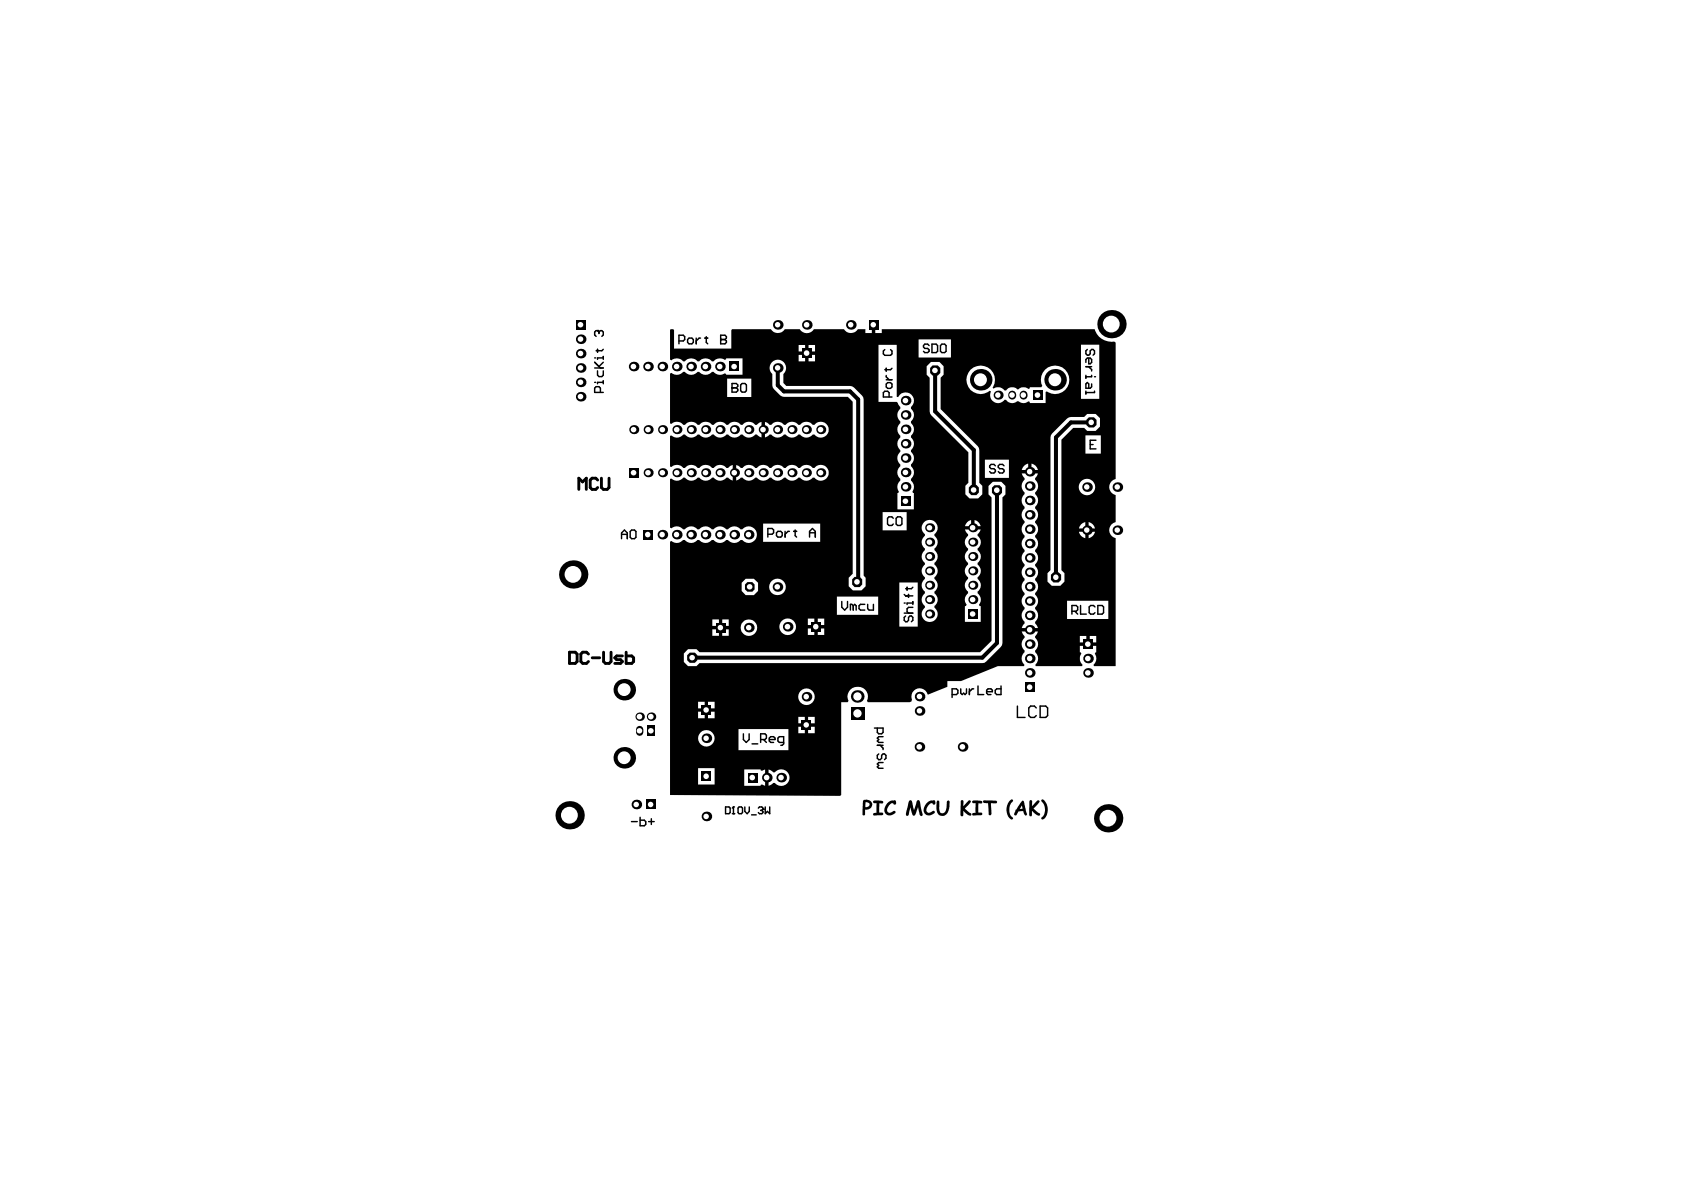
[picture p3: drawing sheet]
<svg xmlns="http://www.w3.org/2000/svg" width="297mm" height="210mm" viewBox="0 0 297 210" stroke-linecap="round" stroke-linejoin="round" font-family="sans-serif">
<g fill="#000">
<path d="M154 141.3l1-.1a.57 .57 0 0 1 .8 .4l-.3 .1a.25 .25 0 0 0-.3 0 .25 .25 0 0 0-.1 .3v1.3a.44 .44 0 0 1 .7 .3l-.2 .2h-1a.32 .32 0 0 1-.4 .1 .32 .32 0 0 1-.2-.3l.2-.2a.27 .27 0 0 0 .3 0 .27 .27 0 0 0 .1-.3v-1.4h-.5zM156.5 141.7l.2-.2a.9 .9 0 0 1 .9-.3 .35 .35 0 0 1 .5 .2 .35 .35 0 0 1-.2 .5 .35 .35 0 0 1-.5-.2h-.2l-.4 .4a1.02 1.02 0 0 0-.3 1.1 .88 .88 0 0 0 1.2-.2l.2 .1a.37 .37 0 0 1-.3 .5l-.3 .2a1 1 0 0 1-1.2-.4 1 1 0 0 1 .1-1.2zM160.4 141.2a.38 .38 0 0 1 .4 .1 .38 .38 0 0 1 .1 .4l.3 1.2 .5-1.5a.35 .35 0 0 1 .4-.2 .35 .35 0 0 1 .2 .5l.4 1.9a.27 .27 0 0 1-.2 .3 .27 .27 0 0 1-.3-.2l-.3-1.3-.4 1.1a.33 .33 0 0 1-.2 .3 .33 .33 0 0 1-.4-.1l-.3-1.3-.2 .7a.67 .67 0 0 1-.4 .8l-.2-.1v-.3zM163.4 141.7l.2-.2a.9 .9 0 0 1 .9-.3 .35 .35 0 0 1 .5 .2 .35 .35 0 0 1-.2 .5 .35 .35 0 0 1-.4-.2h-.3l-.4 .4a.97 .97 0 0 0-.2 1.1 1.04 1.04 0 0 0 1.2-.2l.1 .1a.37 .37 0 0 1-.3 .5l-.3 .2a1 1 0 0 1-1.2-.4 1 1 0 0 1 .1-1.2zM165.3 141.3a.35 .35 0 0 1 .4 .1 .35 .35 0 0 1 0 .4v.8a.62 .62 0 0 0 .5 .9 .62 .62 0 0 0 .7-.7l.1-.6a.93 .93 0 0 1 .2-1h.2l.1 .2-.1 1.2a1.65 1.65 0 0 1-.7 1.2 1.08 1.08 0 0 1-1.2-.1 1.08 1.08 0 0 1-.3-1.2zM169.5 141.2l.3-.1a1.07 1.07 0 0 1 .1 1.1l1-1a.26 .26 0 0 1 .3 .1 .26 .26 0 0 1-.1 .4l-.4 .4a.49 .49 0 0 0-.4 .6l.7 .6a.32 .32 0 0 1 .3 .2 .32 .32 0 0 1 0 .3 1.69 1.69 0 0 1-1.4-.8v.8a.3 .3 0 0 1-.4 .1 .3 .3 0 0 1-.1-.4zM171.5 141.3l.2-.1h.7a.67 .67 0 0 1 .9 .3l-.1 .2h-.2a.26 .26 0 0 0-.3 0 .26 .26 0 0 0-.1 .3v1.3a.45 .45 0 0 1 .7 .3l-.3 .2-1.4 .1-.1-.1a.36 .36 0 0 1 .2-.4 .36 .36 0 0 1 .4 0v-1.7h-.5zM173.4 141.2h2.3l.1 .1a.34 .34 0 0 1-.1 .4 .34 .34 0 0 1-.4 0h-.1a.28 .28 0 0 0-.4 0 .28 .28 0 0 0 0 .4l.1 1.4a.3 .3 0 0 1-.4 .3 .3 .3 0 0 1-.1-.5l-.1-1.1a.44 .44 0 0 0-.1-.5 .44 .44 0 0 0-.5 0l-.3-.1zM178.1 141.3l.4-.3a.31 .31 0 0 1 .2 .4 .31 .31 0 0 1-.3 .2l-.4 1 .1 .9 .3 .5a.31 .31 0 0 1 .3 .2 .31 .31 0 0 1-.1 .3h-.1a2 2 0 0 1-.8-2.6zM181.6 141.2h.1a.33 .33 0 0 1 .4 .1 .33 .33 0 0 1-.1 .4v.5l.9-1a.26 .26 0 0 1 .5 .1 .26 .26 0 0 1-.2 .4l-.9 .9 .8 .8a.28 .28 0 0 1 .3 .3 .28 .28 0 0 1-.4 .1l-1-.8v.8a.29 .29 0 0 1-.4 .1 .29 .29 0 0 1-.1-.4zM183.7 141.1l.2-.1 .4 .2 .5 1.1a2.09 2.09 0 0 1-.9 2.3l-.1-.1a.22 .22 0 0 1-.2-.2 .22 .22 0 0 1 .2-.2 2.12 2.12 0 0 0-.2-2.9z"/>
<path d="M118.2 58.2l.1-.1h.5l.1 .2v3.2h10.1v-3.2l.1-.2h6.9a1.45 1.45 0 0 0 2.4 0h2.7l.2 .2a1.46 1.46 0 0 0 2.3-.2h5.3l.2 .2a1.45 1.45 0 0 0 2.2-.2h1.3v.6h1.2v-1.4h.6v1.4h1.1v-.6h37.6l.1 .3a3.1 3.1 0 0 0 3.3 1.8l.3 .2v24.1a1.44 1.44 0 0 0-1.2 1.4 1.44 1.44 0 0 0 1.2 1.4l-.1 4.8a1.44 1.44 0 0 0-1.1 1.4 1.44 1.44 0 0 0 1.2 1.4v22.6h-3.8v-.3a1.43 1.43 0 0 0 .1-1.9l.1-.2h.2v-1.2h-2.9v1.2h.1l.2 .2-.2 .1a1.42 1.42 0 0 0 .4 1.8l-.1 .3h-8.2v-.3a1.45 1.45 0 0 0-.1-2.2l.1-.3a1.45 1.45 0 0 0-.1-2.2v-.3l.3-.4 .2-.4h-2.9l.5 .8-.1 .4a1.45 1.45 0 0 0 .1 2.1l-.1 .4a1.44 1.44 0 0 0 .1 2.1l-.1 .3h-4.6l-6.5 2.6h-2.4v1l-3.4 1.4a1.49 1.49 0 0 0-1.9-1 1.49 1.49 0 0 0-.9 1.9l-.1 .3-.3 .2h-7.4l-.2-.3a1.77 1.77 0 0 0-1.6-2.5 1.77 1.77 0 0 0-1.6 2.5l-.2 .3h-1.1v16.3l-.2 .2-30-.2v-44.7l.2-.1a1.4 1.4 0 0 0 2.1-.2l.4 .1a1.42 1.42 0 0 0 2.1-.1l.4 .1a1.42 1.42 0 0 0 2.1-.1l.4 .1a1.42 1.42 0 0 0 2.2-.1l.4 .1a1.42 1.42 0 0 0 2.1-.1l.4 .1a1.46 1.46 0 0 0 2.1 0 1.46 1.46 0 0 0-.1-2.1 1.46 1.46 0 0 0-2.1 .2l-.4-.1a1.42 1.42 0 0 0-2.1 .1l-.4-.1a1.42 1.42 0 0 0-2.1 .1l-.4-.1a1.42 1.42 0 0 0-2.2 .1l-.4-.1a1.42 1.42 0 0 0-2.1 .1l-.4-.1a1.41 1.41 0 0 0-2-.1l-.2-.1v-8.6l.2-.1 .3 .2a1.4 1.4 0 0 0 1.8-.4h.3l.2 .2a1.4 1.4 0 0 0 2.1-.2h.3l.1 .2a1.4 1.4 0 0 0 2.1-.2h.3l.1 .2a1.4 1.4 0 0 0 2.1-.2h.3l.8 .6v-2.8l-.4 .2-.4 .3h-.3a1.4 1.4 0 0 0-2.2 0h-.3l-.1-.1a1.4 1.4 0 0 0-2.1 .1h-.3l-.2-.1a1.4 1.4 0 0 0-2.1 .1h-.3l-.1-.1a1.41 1.41 0 0 0-2 0l-.2-.1v-5.4l.2-.1 .3 .2a1.4 1.4 0 0 0 1.8-.4h.3l.2 .2a1.4 1.4 0 0 0 2.1-.2h.3l.1 .2a1.4 1.4 0 0 0 2.1-.2h.3l.1 .2a1.4 1.4 0 0 0 2.1-.2h.3l.2 .2a1.4 1.4 0 0 0 2.1-.2h.3l.1 .2a1.4 1.4 0 0 0 2.1-.2h.3l.8 .5v-2.7l-.4 .2-.4 .3h-.3a1.4 1.4 0 0 0-2.2 0h-.3l-.2-.1a1.4 1.4 0 0 0-2.1 .1h-.3l-.1-.1a1.4 1.4 0 0 0-2.1 .1h-.3l-.1-.1a1.4 1.4 0 0 0-2.1 .1h-.3l-.2-.1a1.4 1.4 0 0 0-2.1 .1h-.3l-.1-.1a1.41 1.41 0 0 0-2 0l-.2-.1v-8.8l.2-.1 .2 .1a1.43 1.43 0 0 0 1.9-.3l.4 .1a1.45 1.45 0 0 0 2.1-.1l.4 .1a1.45 1.45 0 0 0 2.2-.1l.3 .1a1.44 1.44 0 0 0 1.9 .1l.3 .2v.1h2.9v-2.9h-2.9v.2l-.3 .1-.1-.1a1.48 1.48 0 0 0-1.8 .3l-.4-.1a1.45 1.45 0 0 0-2.2 .1l-.3-.1a1.45 1.45 0 0 0-2.2 .1l-.4-.1a1.45 1.45 0 0 0-2 0l-.2-.2zM142.6 60.9v1.1h1.2v-1.1zM140.9 60.9v1.1h1.1v-1.1zM162 59.9v3.2h5.7v-3.2zM142.6 62.6v1.1h1.2v-1.1zM140.9 62.6v1.1h1.1v-1.1zM171.2 65.2a2.51 2.51 0 0 0-.1 3.5 2.51 2.51 0 0 0 3.5 .2l.2 .2a1.42 1.42 0 0 0 .5 1.8 1.42 1.42 0 0 0 1.9-.4h.3a1.38 1.38 0 0 0 2 .3h.2a1.27 1.27 0 0 0 1.7 0l.2 .1v.2h2.8v-2l.3-.1a2.5 2.5 0 0 0 3.8-1.3 2.5 2.5 0 0 0-2.6-3.2 2.5 2.5 0 0 0-2.1 3.6l-.1 .2h-2.1v.2l-.2 .1a1.33 1.33 0 0 0-1.8 .1h-.1a1.29 1.29 0 0 0-2 .2h-.3a1.41 1.41 0 0 0-2-.3l-.1-.2a2.52 2.52 0 0 0-.5-3.4 2.52 2.52 0 0 0-3.4 .2zM128.3 66.8v3.2h4.2v-3.2zM190.7 60.8v9.6h3.2v-9.6zM185.6 76.5l-.3 .6v23.5l-.5 .5v1.5l.7 .7h1.5l.8-.7v-1.5l-.6-.5v-23l2.1-2.1h1.9l.6 .5h1.5l.7-.8v-1.4l-.7-.8h-1.5l-.6 .6h-2.7zM134.9 74.4v2.7l.8-.5h.3a1.4 1.4 0 0 0 2.3 0h.3a1.4 1.4 0 0 0 2.2 0h.3a1.4 1.4 0 0 0 2.3 0h.3a1.4 1.4 0 0 0 2 .2 1.4 1.4 0 0 0 0-2 1.4 1.4 0 0 0-2 .1h-.3a1.4 1.4 0 0 0-2.3 0h-.3a1.4 1.4 0 0 0-2.2 0h-.3a1.4 1.4 0 0 0-2.3 0h-.3l-.4-.3zM191.5 76.8v3.2h2.7v-3.2zM129.9 82v2.8l.8-.6h.3a1.4 1.4 0 0 0 2.2 0h.3a1.4 1.4 0 0 0 2.2 0h.3a1.4 1.4 0 0 0 2.3 0h.3a1.4 1.4 0 0 0 2.2 0h.3a1.4 1.4 0 0 0 2.3 0h.3a1.4 1.4 0 0 0 2 .2 1.4 1.4 0 0 0 0-2 1.4 1.4 0 0 0-2 .1h-.3a1.4 1.4 0 0 0-2.3 0h-.3a1.4 1.4 0 0 0-2.2 0h-.3a1.4 1.4 0 0 0-2.3 0h-.3a1.4 1.4 0 0 0-2.2 0h-.3a1.4 1.4 0 0 0-2.2 0h-.3l-.4-.3zM181.9 81.8v1.1h1.2a1.37 1.37 0 0 0-1.2-1.1zM180.6 82.2l-.4 .7h1.2v-1.1zM173.7 81.1v3.2h4.3v-3.2zM190.3 85.9a1.45 1.45 0 0 0 2.9 0 1.45 1.45 0 0 0-2.9 0zM163.5 64.6v1.5l.5 .5 .1 6.3 6.7 6.9v5.4l-.5 .5v1.5l.7 .7h1.5l.8-.7v-1.5l-.6-.5v-6.2l-6.8-6.8v-5.6l.5-.5v-1.5l-.7-.8h-1.5zM155 60.8v10.1h3.2l.6 .9v.3a1.41 1.41 0 0 0 0 2.2v.3a1.41 1.41 0 0 0 0 2.2v.4a1.41 1.41 0 0 0 0 2.2v.3a1.41 1.41 0 0 0 0 2.2v.3a1.41 1.41 0 0 0 0 2.2v.4a1.38 1.38 0 0 0-.2 1.9l-.1 .3h-.2v2.8h2.9v-2.8h-.2l-.1-.3a1.39 1.39 0 0 0-.2-1.9v-.4a1.41 1.41 0 0 0 0-2.2v-.3a1.41 1.41 0 0 0 0-2.2v-.3a1.41 1.41 0 0 0 0-2.2v-.4a1.41 1.41 0 0 0 0-2.2v-.3a1.41 1.41 0 0 0 0-2.2v-.3a1.45 1.45 0 0 0-.1-2.3 1.45 1.45 0 0 0-2.2 .6l-.2-.1v-9.2zM171.9 91.7v1.1l1.1-.1a1.47 1.47 0 0 0-1.1-1zM170.6 92.1l-.4 .7h1.1v-1.1zM192 92.1v1.1l1.1-.1a1.49 1.49 0 0 0-1.1-1zM190.7 92.5l-.4 .7h1.1v-1.1zM155.7 90.3v3.2h4.2v-3.2zM192 93.8v1.1h.1a1.52 1.52 0 0 0 1.1-1.1zM190.3 93.8a1.44 1.44 0 0 0 1.1 1.1v-1.1zM134.6 92.4v3.2h10.1v-3.2zM136.2 63.9a1.44 1.44 0 0 0 0 2.1v1.9a3 3 0 0 0 1.7 2l11.6 .1 .9 .9v30.3l-.7 .7v1.5l.7 .7h1.6l.7-.7v-1.5l-.4-.4v-31.4l-1.7-1.7-.6-.3h-11.3l-.5-.6v-1.5a1.45 1.45 0 0 0 .1-2.1 1.45 1.45 0 0 0-2.1 0zM130.8 102.8v1.4l.7 .8h1.5l.7-.8v-1.4l-.7-.7h-1.5zM135.7 103.5a1.47 1.47 0 0 0 2.9 0 1.47 1.47 0 0 0-2.9 0zM147.6 105.2v3.3h7.3v-3.3zM188.2 106v3.2h7.3v-3.2zM170.2 93.4l.2 .4 .4 .4v.3a1.36 1.36 0 0 0 0 2.2v.3a1.36 1.36 0 0 0 0 2.3v.3a1.36 1.36 0 0 0 0 2.2v.3a1.36 1.36 0 0 0 0 2.2v.3a1.36 1.36 0 0 0-.3 2.1l-.1 .2h-.2v2.8h2.8v-2.8h-.2l-.1-.2a1.36 1.36 0 0 0-.3-2.1v-.3a1.36 1.36 0 0 0 0-2.2v-.3a1.36 1.36 0 0 0 0-2.2v-.3a1.36 1.36 0 0 0 0-2.3v-.3a1.36 1.36 0 0 0 0-2.2v-.3l.4-.4 .2-.4zM163 92.1a1.35 1.35 0 0 0 .1 2.1v.3a1.36 1.36 0 0 0 0 2.2v.3a1.36 1.36 0 0 0 0 2.3v.3a1.36 1.36 0 0 0 0 2.2v.3a1.36 1.36 0 0 0 0 2.2v.3a1.36 1.36 0 0 0 0 2.3v.3a1.41 1.41 0 0 0-.2 2.1 1.41 1.41 0 0 0 2.1 0 1.41 1.41 0 0 0-.2-2.1v-.3a1.36 1.36 0 0 0 0-2.3v-.3a1.36 1.36 0 0 0 0-2.2v-.3a1.36 1.36 0 0 0 0-2.2v-.3a1.36 1.36 0 0 0 0-2.3v-.3a1.36 1.36 0 0 0 0-2.2v-.3a1.4 1.4 0 0 0 .2-2 1.4 1.4 0 0 0-2-.1zM144.2 109.1v1.1h1.2v-1.1zM142.5 109.1v1.1h1.1v-1.1zM127.4 109.3v1.1h1.1v-1.1zM125.6 109.3v1.1h1.2v-1.1zM158.6 102.7v7.8h3.3v-7.8zM180.2 83.5l.5 .8v.3a1.43 1.43 0 0 0 0 2.3v.3a1.43 1.43 0 0 0 0 2.2v.3a1.43 1.43 0 0 0 0 2.2v.3a1.43 1.43 0 0 0 0 2.3v.3a1.43 1.43 0 0 0 0 2.2v.3a1.43 1.43 0 0 0 0 2.2v.3a1.43 1.43 0 0 0 0 2.3v.3a1.43 1.43 0 0 0 0 2.2v.3a1.43 1.43 0 0 0 0 2.2v.3a1.43 1.43 0 0 0 0 2.3v.3l-.5 .8h2.9l-.2-.4-.3-.4v-.3a1.43 1.43 0 0 0 0-2.3v-.3a1.43 1.43 0 0 0 0-2.2v-.3a1.43 1.43 0 0 0 0-2.2v-.3a1.43 1.43 0 0 0 0-2.3v-.3a1.43 1.43 0 0 0 0-2.2v-.3a1.43 1.43 0 0 0 0-2.2v-.3a1.43 1.43 0 0 0 0-2.3v-.3a1.43 1.43 0 0 0 0-2.2v-.3a1.43 1.43 0 0 0 0-2.2v-.3a1.43 1.43 0 0 0 0-2.3v-.3l.3-.4 .2-.4zM144.2 110.9v1.1h1.2v-1.1zM142.5 110.9v1.1h1.1v-1.1zM137.5 110.6a1.47 1.47 0 0 0 2.9 0 1.47 1.47 0 0 0-2.9 0zM127.4 111v1.2h1.1v-1.2zM125.6 111v1.2h1.2v-1.2zM130.6 110.7a1.46 1.46 0 0 0 2.9 0 1.46 1.46 0 0 0-2.9 0zM192.2 112.2v1.1h1.2v-1.1zM190.5 112.2v1.1h1.1v-1.1zM121.4 114.5l-.8 .8v1.5l.8 .7h1.5l.5-.5 50.2-.1 2.9-2.8 .3-.7v-25.7l.6-.5v-1.5l-.8-.7h-1.5l-.7 .7v1.5l.5 .5v25.3l-2 2h-49.5l-.5-.5zM140.8 122.9a1.46 1.46 0 0 0 2.9 0 1.46 1.46 0 0 0-2.9 0zM124.9 123.8v1.1h1.2v-1.1zM123.1 123.8v1.1h1.2v-1.1zM124.9 125.5v1.2h1.2v-1.2zM123.1 125.5v1.2h1.2v-1.2zM142.5 126.4v1.2h1.2v-1.2zM140.8 126.4v1.2h1.2v-1.2zM142.5 128.2v1.1h1.2v-1.1zM140.8 128.2v1.1h1.2v-1.1zM123.1 130.2a1.45 1.45 0 0 0 2.9 0 1.45 1.45 0 0 0-2.9 0zM130.3 128.6v3.7h8.8v-3.7zM135.6 135.7v2.9l.4-.2 .4-.3h.3a1.46 1.46 0 0 0 2.1 .1 1.46 1.46 0 0 0 0-2.1 1.46 1.46 0 0 0-2.1 .1h-.3l-.4-.3zM123.1 135.5v2.9h3v-2.9zM131.3 135.7v2.9h2.9v-.1l.2-.1 .6 .2v-2.9l-.6 .3-.2-.1v-.2z"/>
<path d="M152.3 141.1h.6a.86 .86 0 0 1 1 .8 .86 .86 0 0 1-.9 .9h-.1a.23 .23 0 0 0-.3 .1 .23 .23 0 0 0 0 .3 .34 .34 0 0 1 0 .5 .34 .34 0 0 1-.4 .1v-2.2zM152.7 141.5l-.1 .4a.28 .28 0 0 0 0 .3 .28 .28 0 0 0 .3 .2 .46 .46 0 0 0 .5-.6 .46 .46 0 0 0-.7-.3z"/>
<path d="M180.2 141.4a.29 .29 0 0 1 .4-.1 .29 .29 0 0 1 .1 .4l.3 1.6a.3 .3 0 0 1 .2 .4 .3 .3 0 0 1-.4 .1 .3 .3 0 0 1-.2-.3l-.1-.5-.2 .1a.74 .74 0 0 0-1 .7 .27 .27 0 0 1-.4-.1 .27 .27 0 0 1 .1-.4l.1-.4 .2-.2zM180.2 142.1l-.3 .6 .5-.1z"/>
<circle cx="164" cy="100.7" r=".8"/>
</g>
<path d="M137.2 64.9v3l1.1 1.1h11.7l1.4 1.5v32M164.9 65.3v7.3l6.9 6.8v7M192.5 74.5h-3.6l-2.6 2.6v24.7M175.9 86.5v26.9l-2.6 2.6h-51.2" fill="none" stroke="#000" stroke-width=".71"/>
<g fill="none" stroke="#000" stroke-width=".25">
<path d="M105.4 58.3h.1M105.4 58.3h-.3l-.2 .3v.5l.2 .2M105.4 58.3l.3 .3M105.7 58.6l.2-.3h.3l.2 .3v.5l-.2 .2M105.7 58.6v.2M121.3 59.9l.2-.3h.5l.3 .3v.5l-.3 .2h-.5l-.2-.2zM122.8 59.6v1M123.6 59.6h-.3l-.5 .5M124.3 59.6h.5M124.6 59.4v1l.2 .2M127.1 59.9h.1M127.1 59.1h.8l.2 .3v.2l-.2 .3 .2 .2v.3l-.2 .2h-.8z"/>
<path d="M127.1 59.9h.8M104.9 67.4h.1M104.9 63.1h.1M104.9 64.9h1.5M104.9 63.9l1 1M105.4 65.4v.8l.3 .2h.5l.2-.2v-.8M105.4 61.6v.5M105.9 69.2v-.7l-.2-.3h-.6l-.2 .3v.7h1.5M106.4 62.9v.5M106.4 67.2v.5M106.4 67.4h-1v.3M106.4 63.1h-1v.3"/>
<path d="M106.4 63.9l-.7 .8M106.4 61.6l-.2 .3h-1.1M119.8 60.1h.7l.3-.2v-.5l-.3-.3h-.7v1.5M129.1 68.4h.1M129.1 67.6h.8l.2 .3v.3l-.2 .2 .2 .3v.2l-.2 .3h-.8zM129.1 68.4h.8M130.6 67.9l.3-.3h.5l.3 .3v1l-.3 .3h-.5l-.3-.3zM156.1 61.7l-.3 .2v.5l.3 .3h1l.2-.3v-.5l-.2-.2M156.3 67.7l.3-.2h.5l.2 .2v.6l-.2 .2h-.5l-.3-.2zM156.3 65v.5M156.3 66.2v.3l.5 .5M156.3 67h1"/>
<path d="M156.8 70v-.7l-.2-.3h-.5l-.3 .3v.7h1.5M157.3 65l-.2 .2h-1M163.9 61l-.3-.3h-.5l-.2 .3v.2l.2 .3h.5l.3 .2v.3l-.3 .2h-.5l-.2-.2M164.4 60.7h.7l.3 .3v1l-.3 .2h-.7zM165.9 61l.2-.3h.5l.3 .3v1l-.3 .2h-.5l-.2-.2zM191.5 66.2v.5M191.5 69v.5M191.5 64.7h1.1M191.8 61.6l-.3 .3v.5l.3 .3h.2l.3-.3v-.5l.3-.3h.2l.3 .3v.5l-.3 .3M192 63.2v1h.3l.3-.3v-.5l-.3-.2h-.5l-.3 .2v.5M192 64.7l.6 .5v.2M192.3 78.4h.5"/>
<path d="M192.6 67.7v.5l-.3 .3h-.8v-.8l.3-.2 .2 .2v.8M192.6 66.2v.3h-1.1M193.1 66.5h.1M193.1 69v.2h-1.6M193.3 77.7h-1v1.5h1M109.6 95v-1l.5-.5 .5 .5v1M109.6 94.3h1M111.2 93.8l.2-.3h.5l.3 .3v1l-.3 .2h-.5l-.2-.2zM135.4 94.2h.8l.3-.2v-.5l-.3-.3h-.8v1.5M137 94l.2-.3h.5l.3 .3v.5l-.3 .2h-.5l-.2-.2zM138.5 93.7v1M139.2 93.7h-.2l-.5 .5"/>
<path d="M140 93.7h.5M140.3 93.5v1l.2 .2M142.8 94.7v-1l.5-.5 .5 .5v1M142.8 94h1M157.6 91.4l-.3-.2h-.5l-.3 .2v1l.3 .3h.5l.3-.3M158.1 91.4l.2-.2h.5l.3 .2v1l-.3 .3h-.5l-.2-.3zM175.6 82.2l-.3-.3h-.5l-.2 .3v.2l.2 .3h.5l.3 .2v.3l-.3 .2h-.5l-.2-.2M177.1 82.2l-.3-.3h-.5l-.2 .3v.2l.2 .3h.5l.3 .2v.3l-.3 .2h-.5l-.2-.2M148.5 106.1v1l.5 .5 .5-.5v-1M150.5 106.9l-.2-.3h-.3v1M150.5 106.9v.7M150.5 106.9l.3-.3 .2 .3v.7"/>
<path d="M152.5 106.6h-.7l-.3 .3v.5l.3 .2h.7M153 106.6v.8l.3 .2h.8v-1M159.5 106.4h.1M159.5 108.1h1.5M159.5 104.9l.2 .2h1.3M159.7 108.7l-.2 .2v.5l.2 .3h.3l.3-.3v-.5l.2-.2h.3l.2 .2v.5l-.2 .3M160 103.6v.5M160.3 104.9v.5M161 107.1h-.7l-.3 .3v.5l.3 .2M161 106.1v.5M161 106.4h-1v.2M161 103.6l-.2 .2h-1.1"/>
<path d="M189.1 107.8h.7l.3-.2v-.5l-.3-.3h-.7v1.5M189.6 107.8l.5 .5M190.6 106.8v1.5h1M193.1 107.1l-.2-.3h-.5l-.3 .3v1l.3 .2h.5l.2-.2M193.6 106.8h.8l.3 .3v1l-.3 .2h-.8zM131.1 129.4v1l.5 .6 .5-.6v-1M132.6 131.2h1.1M134.2 130.4h.7l.3-.2v-.5l-.3-.3h-.7v1.6M134.7 130.4l.5 .6M135.7 130.4h1v-.2l-.2-.3h-.6l-.2 .3v.5l.2 .3h.6M138.2 131h-.7l-.3-.3v-.5l.3-.3h.7v1.3l-.2 .3h-.3M154.2 128.4h1.6v.8l-.3 .2h-.5l-.3-.2v-.8"/>
<path d="M154.7 131.5h1.1M155 133l-.3 .2v.5l.3 .3h.3l.2-.3v-.5l.3-.2h.2l.3 .2v.5l-.3 .3M155.3 131.5l.5 .5v.2M155.8 129.9h-.8l-.3 .3 .3 .2-.3 .3 .3 .3h.8M155.8 134.5h-.8l-.3 .3 .3 .2-.3 .3 .3 .2h.8M167.9 122.5h.8l.3-.2v-.5l-.3-.3h-.8v1.5M169.5 121.5v.8l.2 .2 .3-.2 .2 .2 .3-.2v-.8M171 121.5v1M171.7 121.5h-.2l-.5 .5M172.5 121v1.5h1M174 122h1v-.2l-.2-.3h-.5l-.3 .3v.5l.3 .2h.5M176.6 121v1.5h-.8l-.2-.2v-.5l.2-.3h.8"/>
<path d="M179.5 124.5v2h1.3M182.8 124.9l-.3-.4h-.7l-.3 .4v1.3l.3 .3h.7l.3-.3M183.5 124.5h1l.3 .4v1.3l-.3 .3h-1zM111.4 144.9h1M112.9 144.2v1.5h.7l.3-.3v-.5l-.3-.2h-.7M114.4 144.9h1M114.9 144.4v1M128 142.3h.6l.2 .2v.8l-.2 .2h-.6zM129.2 143.5h.4M129.4 142.3h.1M129.4 142.3v1.2M129.4 142.3l-.2 .2"/>
<path d="M130.4 142.3h.4l.2 .2v.8l-.2 .2h-.4l-.2-.2v-.8zM131.4 142.3v.8l.4 .4 .4-.4v-.8M132.6 143.7h.8M133.8 142.5l.2-.2h.4l.2 .2v.2M134.2 142.9h.2M134.4 142.9l.2 .2v.2l-.2 .2h-.4l-.2-.2M134.6 142.7h.1M134.6 142.7l-.2 .2M135 142.3v1.2l.4-.4 .4 .4v-1.2"/>
</g>
<path d="M102.1 86.3v-2l.7 .7 .6-.7v2M105.4 84.7l-.3-.4h-.7l-.3 .4v1.3l.3 .3h.7l.3-.3M106.1 84.3v1.7l.3 .3h.7l.3-.3v-1.7M100.5 115h1l.3 .4v1.3l-.3 .3h-1zM103.8 115.4l-.4-.4h-.6l-.3 .4v1.3l.3 .3h.6l.4-.3M104.5 116h1.3M106.5 115v1.7l.3 .3h.7l.3-.3v-1.7M109.8 115.7h-1l-.4 .3 .4 .4h.7l.3 .3-.3 .3h-1.1M110.4 115v2h1l.4-.3v-.7l-.4-.3h-1" fill="none" stroke="#000" stroke-width=".51"/>
<circle cx="164" cy="100.7" r=".49" fill="#fff"/>
<circle cx="119.4" cy="94.3" r=".85" fill="#000"/>
<circle cx="119.3" cy="94.3" r=".49" fill="#fff"/>
<circle cx="119.4" cy="83.4" r=".8" fill="#000"/>
<circle cx="119.4" cy="83.4" r=".49" fill="#fff"/>
<circle cx="119.4" cy="75.8" r=".8" fill="#000"/>
<circle cx="119.4" cy="75.8" r=".49" fill="#fff"/>
<circle cx="119.4" cy="64.7" r=".85" fill="#000"/>
<circle cx="119.3" cy="64.7" r=".49" fill="#fff"/>
<circle cx="129.5" cy="94.3" r=".85" fill="#000"/>
<circle cx="129.5" cy="94.3" r=".49" fill="#fff"/>
<circle cx="129.6" cy="83.4" r=".8" fill="#000"/>
<circle cx="129.5" cy="83.4" r=".49" fill="#fff"/>
<circle cx="129.6" cy="75.8" r=".8" fill="#000"/>
<circle cx="129.5" cy="75.8" r=".49" fill="#fff"/>
<path d="M128.7 63.8h1.7v1.7h-1.7z" fill-rule="evenodd" fill="#000"/>
<circle cx="129.5" cy="64.7" r=".49" fill="#fff"/>
<circle cx="139.7" cy="83.4" r=".8" fill="#000"/>
<circle cx="139.7" cy="83.4" r=".49" fill="#fff"/>
<circle cx="139.7" cy="75.8" r=".8" fill="#000"/>
<circle cx="139.7" cy="75.8" r=".49" fill="#fff"/>
<circle cx="164" cy="108.3" r=".8" fill="#000"/>
<circle cx="164" cy="108.3" r=".49" fill="#fff"/>
<circle cx="164" cy="105.8" r=".8" fill="#000"/>
<circle cx="164" cy="105.8" r=".49" fill="#fff"/>
<circle cx="164" cy="103.2" r=".8" fill="#000"/>
<circle cx="164" cy="103.2" r=".49" fill="#fff"/>
<circle cx="164" cy="95.6" r=".8" fill="#000"/>
<circle cx="164" cy="95.6" r=".49" fill="#fff"/>
<circle cx="164" cy="93.1" r=".8" fill="#000"/>
<circle cx="164" cy="93.1" r=".49" fill="#fff"/>
<circle cx="164" cy="98.2" r=".8" fill="#000"/>
<circle cx="164" cy="98.2" r=".49" fill="#fff"/>
<path d="M131.9 136.3h1.7v1.7h-1.7z" fill-rule="evenodd" fill="#000"/>
<circle cx="132.7" cy="137.2" r=".49" fill="#fff"/>
<circle cx="137.8" cy="137.2" r=".85" fill="#000"/>
<circle cx="137.8" cy="137.2" r=".49" fill="#fff"/>
<circle cx="171.6" cy="100.7" r=".8" fill="#000"/>
<circle cx="171.6" cy="100.7" r=".49" fill="#fff"/>
<circle cx="100.5" cy="143.8" r="2.5" fill="#000"/>
<circle cx="100.4" cy="143.8" r="1.48" fill="#fff"/>
<path d="M113.9 141h1.7v1.7h-1.7z" fill-rule="evenodd" fill="#000"/>
<circle cx="114.8" cy="141.9" r=".48" fill="#fff"/>
<circle cx="112.2" cy="141.9" r=".85" fill="#000"/>
<circle cx="112.2" cy="141.9" r=".48" fill="#fff"/>
<circle cx="112.8" cy="126.4" r=".75" fill="#000"/>
<circle cx="112.8" cy="126.4" r=".49" fill="#fff"/>
<circle cx="114.8" cy="126.4" r=".75" fill="#000"/>
<circle cx="114.8" cy="126.4" r=".49" fill="#fff"/>
<path d="M114.2 128h1.3v1.8h-1.3z" fill-rule="evenodd" fill="#000"/>
<circle cx="114.8" cy="128.9" r=".49" fill="#fff"/>
<path d="M112.8 128.7v.5" fill="none" stroke="#000" stroke-width="1.3"/>
<circle cx="112.8" cy="128.9" r=".49" fill="#fff"/>
<circle cx="116.8" cy="94.3" r=".85" fill="#000"/>
<circle cx="116.8" cy="94.3" r=".49" fill="#fff"/>
<path d="M113.4 93.5h1.7v1.6h-1.7z" fill-rule="evenodd" fill="#000"/>
<circle cx="114.2" cy="94.3" r=".49" fill="#fff"/>
<circle cx="116.9" cy="83.4" r=".8" fill="#000"/>
<circle cx="116.8" cy="83.4" r=".49" fill="#fff"/>
<circle cx="114.3" cy="83.4" r=".8" fill="#000"/>
<circle cx="114.3" cy="83.4" r=".49" fill="#fff"/>
<circle cx="116.9" cy="75.8" r=".8" fill="#000"/>
<circle cx="116.8" cy="75.8" r=".49" fill="#fff"/>
<circle cx="114.3" cy="75.8" r=".8" fill="#000"/>
<circle cx="114.3" cy="75.8" r=".49" fill="#fff"/>
<circle cx="114.3" cy="64.7" r=".85" fill="#000"/>
<circle cx="114.3" cy="64.7" r=".49" fill="#fff"/>
<circle cx="116.8" cy="64.7" r=".85" fill="#000"/>
<circle cx="116.8" cy="64.7" r=".49" fill="#fff"/>
<circle cx="124.6" cy="144" r=".85" fill="#000"/>
<circle cx="124.6" cy="144" r=".48" fill="#fff"/>
<path d="M123.7 136.1h1.7v1.7h-1.7z" fill-rule="evenodd" fill="#000"/>
<circle cx="124.5" cy="136.9" r=".49" fill="#fff"/>
<path d="M123.7 124.4h1.7v1.7h-1.7z" fill-rule="evenodd" fill="#000"/>
<circle cx="124.6" cy="125.2" r=".48" fill="#fff"/>
<path d="M121.2 115.6l.5-.5h.9l.4 .5v.9l-.4 .4h-.9l-.5-.4z" fill-rule="evenodd" fill="#000"/>
<circle cx="122.1" cy="116" r=".49" fill="#fff"/>
<circle cx="124.5" cy="94.3" r=".85" fill="#000"/>
<circle cx="124.4" cy="94.3" r=".49" fill="#fff"/>
<circle cx="121.9" cy="94.3" r=".85" fill="#000"/>
<circle cx="121.9" cy="94.3" r=".49" fill="#fff"/>
<circle cx="124.5" cy="83.4" r=".8" fill="#000"/>
<circle cx="124.4" cy="83.4" r=".49" fill="#fff"/>
<circle cx="121.9" cy="83.4" r=".8" fill="#000"/>
<circle cx="121.9" cy="83.4" r=".49" fill="#fff"/>
<circle cx="124.5" cy="75.8" r=".8" fill="#000"/>
<circle cx="124.4" cy="75.8" r=".49" fill="#fff"/>
<circle cx="121.9" cy="75.8" r=".8" fill="#000"/>
<circle cx="121.9" cy="75.8" r=".49" fill="#fff"/>
<circle cx="121.9" cy="64.7" r=".85" fill="#000"/>
<circle cx="121.9" cy="64.7" r=".49" fill="#fff"/>
<circle cx="124.5" cy="64.7" r=".85" fill="#000"/>
<circle cx="124.4" cy="64.7" r=".49" fill="#fff"/>
<circle cx="132.1" cy="110.7" r=".85" fill="#000"/>
<circle cx="132.1" cy="110.7" r=".48" fill="#fff"/>
<path d="M131.4 103.1l.4-.4h.9l.4 .4v.9l-.4 .4h-.9l-.4-.4z" fill-rule="evenodd" fill="#000"/>
<circle cx="132.2" cy="103.5" r=".49" fill="#fff"/>
<circle cx="132.1" cy="94.3" r=".85" fill="#000"/>
<circle cx="132" cy="94.3" r=".49" fill="#fff"/>
<circle cx="134.6" cy="83.4" r=".8" fill="#000"/>
<circle cx="134.6" cy="83.4" r=".49" fill="#fff"/>
<circle cx="132.1" cy="83.4" r=".8" fill="#000"/>
<circle cx="132.1" cy="83.4" r=".49" fill="#fff"/>
<circle cx="134.6" cy="75.8" r=".8" fill="#000"/>
<circle cx="134.6" cy="75.8" r=".49" fill="#fff"/>
<circle cx="132.1" cy="75.8" r=".8" fill="#000"/>
<circle cx="132.1" cy="75.8" r=".49" fill="#fff"/>
<path d="M141.4 127.1h1.7v1.7h-1.7z" fill-rule="evenodd" fill="#000"/>
<circle cx="142.2" cy="127.9" r=".48" fill="#fff"/>
<circle cx="138.9" cy="110.6" r=".85" fill="#000"/>
<circle cx="138.9" cy="110.5" r=".49" fill="#fff"/>
<circle cx="137.1" cy="103.5" r=".85" fill="#000"/>
<circle cx="137.1" cy="103.5" r=".49" fill="#fff"/>
<circle cx="142.2" cy="83.4" r=".8" fill="#000"/>
<circle cx="142.2" cy="83.4" r=".49" fill="#fff"/>
<circle cx="137.2" cy="83.4" r=".8" fill="#000"/>
<circle cx="137.1" cy="83.4" r=".49" fill="#fff"/>
<circle cx="142.2" cy="75.8" r=".8" fill="#000"/>
<circle cx="142.2" cy="75.8" r=".49" fill="#fff"/>
<circle cx="137.2" cy="75.8" r=".8" fill="#000"/>
<circle cx="137.1" cy="75.8" r=".49" fill="#fff"/>
<circle cx="137.2" cy="64.9" r=".85" fill="#000"/>
<circle cx="137.2" cy="64.9" r=".48" fill="#fff"/>
<path d="M141.5 61.5h1.7v1.6h-1.7z" fill-rule="evenodd" fill="#000"/>
<circle cx="142.3" cy="62.3" r=".49" fill="#fff"/>
<circle cx="144.8" cy="83.4" r=".8" fill="#000"/>
<circle cx="144.7" cy="83.4" r=".49" fill="#fff"/>
<circle cx="144.8" cy="75.8" r=".8" fill="#000"/>
<circle cx="144.7" cy="75.8" r=".49" fill="#fff"/>
<circle cx="162.2" cy="125.4" r=".85" fill="#000"/>
<circle cx="162.2" cy="125.4" r=".48" fill="#fff"/>
<path d="M170.8 107.5h1.6v1.6h-1.6z" fill-rule="evenodd" fill="#000"/>
<circle cx="171.6" cy="108.3" r=".49" fill="#fff"/>
<circle cx="171.6" cy="105.8" r=".8" fill="#000"/>
<circle cx="171.6" cy="105.8" r=".49" fill="#fff"/>
<circle cx="171.6" cy="103.2" r=".8" fill="#000"/>
<circle cx="171.6" cy="103.2" r=".49" fill="#fff"/>
<circle cx="171.6" cy="95.6" r=".8" fill="#000"/>
<circle cx="171.6" cy="95.6" r=".49" fill="#fff"/>
<circle cx="171.6" cy="93.1" r=".8" fill="#000"/>
<circle cx="171.6" cy="93.1" r=".49" fill="#fff"/>
<path d="M171.3 85.5h.9l.5 .5v.9l-.5 .4h-.9l-.4-.4v-.9z" fill-rule="evenodd" fill="#000"/>
<circle cx="171.7" cy="86.4" r=".49" fill="#fff"/>
<circle cx="181.6" cy="116.2" r=".85" fill="#000"/>
<circle cx="181.6" cy="116.1" r=".49" fill="#fff"/>
<circle cx="181.6" cy="118.7" r=".85" fill="#000"/>
<circle cx="181.6" cy="118.7" r=".49" fill="#fff"/>
<path d="M180.8 120.4h1.7v1.7h-1.7z" fill-rule="evenodd" fill="#000"/>
<circle cx="181.6" cy="121.2" r=".49" fill="#fff"/>
<circle cx="181.6" cy="108.6" r=".85" fill="#000"/>
<circle cx="181.6" cy="108.5" r=".49" fill="#fff"/>
<circle cx="181.6" cy="111.1" r=".85" fill="#000"/>
<circle cx="181.6" cy="111.1" r=".49" fill="#fff"/>
<circle cx="181.6" cy="113.6" r=".85" fill="#000"/>
<circle cx="181.6" cy="113.6" r=".49" fill="#fff"/>
<circle cx="181.6" cy="100.9" r=".85" fill="#000"/>
<circle cx="181.6" cy="100.9" r=".49" fill="#fff"/>
<circle cx="181.6" cy="103.5" r=".85" fill="#000"/>
<circle cx="181.6" cy="103.5" r=".49" fill="#fff"/>
<circle cx="181.6" cy="93.3" r=".85" fill="#000"/>
<circle cx="181.6" cy="93.3" r=".49" fill="#fff"/>
<circle cx="181.6" cy="95.9" r=".85" fill="#000"/>
<circle cx="181.6" cy="95.9" r=".49" fill="#fff"/>
<circle cx="181.6" cy="85.7" r=".85" fill="#000"/>
<circle cx="181.6" cy="85.7" r=".49" fill="#fff"/>
<circle cx="181.6" cy="88.3" r=".85" fill="#000"/>
<circle cx="181.6" cy="88.3" r=".49" fill="#fff"/>
<path d="M178.5 69.6v.2" fill="none" stroke="#000" stroke-width="1.4"/>
<circle cx="178.5" cy="69.7" r=".49" fill="#fff"/>
<path d="M180.6 69.6v.2" fill="none" stroke="#000" stroke-width="1.4"/>
<circle cx="180.5" cy="69.7" r=".49" fill="#fff"/>
<path d="M182.2 68.9h1.6v1.6h-1.6z" fill-rule="evenodd" fill="#000"/>
<circle cx="183" cy="69.7" r=".49" fill="#fff"/>
<path d="M185.4 101.4l.4-.5h.9l.5 .5v.9l-.5 .4h-.9l-.4-.4z" fill-rule="evenodd" fill="#000"/>
<circle cx="186.2" cy="101.8" r=".49" fill="#fff"/>
<circle cx="195.5" cy="144.3" r="2.5" fill="#000"/>
<circle cx="195.4" cy="144.3" r="1.48" fill="#fff"/>
<circle cx="197.1" cy="93.5" r=".85" fill="#000"/>
<circle cx="197.1" cy="93.5" r=".48" fill="#fff"/>
<circle cx="197.1" cy="85.9" r=".85" fill="#000"/>
<circle cx="197.1" cy="85.9" r=".48" fill="#fff"/>
<circle cx="124.6" cy="130.2" r=".85" fill="#000"/>
<circle cx="124.6" cy="130.2" r=".48" fill="#fff"/>
<circle cx="142.3" cy="122.9" r=".85" fill="#000"/>
<circle cx="142.2" cy="122.9" r=".49" fill="#fff"/>
<circle cx="137.2" cy="57.3" r=".85" fill="#000"/>
<circle cx="137.2" cy="57.3" r=".48" fill="#fff"/>
<circle cx="142.3" cy="57.3" r=".85" fill="#000"/>
<circle cx="142.3" cy="57.3" r=".49" fill="#fff"/>
<circle cx="150.1" cy="57.3" r=".85" fill="#000"/>
<circle cx="150.1" cy="57.3" r=".48" fill="#fff"/>
<path d="M153.3 56.5h1.7v1.7h-1.7z" fill-rule="evenodd" fill="#000"/>
<circle cx="154" cy="57.3" r=".48" fill="#fff"/>
<circle cx="162.2" cy="122.9" r=".85" fill="#000"/>
<circle cx="162.2" cy="122.8" r=".48" fill="#fff"/>
<circle cx="162.2" cy="131.7" r=".85" fill="#000"/>
<circle cx="162.1" cy="131.7" r=".49" fill="#fff"/>
<path d="M164.5 64.5h.9l.5 .4v.9l-.5 .5h-.9l-.4-.5v-.9z" fill-rule="evenodd" fill="#000"/>
<circle cx="164.9" cy="65.3" r=".49" fill="#fff"/>
<circle cx="169.8" cy="131.7" r=".85" fill="#000"/>
<circle cx="169.8" cy="131.7" r=".49" fill="#fff"/>
<circle cx="171.6" cy="98.2" r=".8" fill="#000"/>
<circle cx="171.6" cy="98.2" r=".49" fill="#fff"/>
<circle cx="173" cy="67" r="1.9" fill="#000"/>
<circle cx="172.9" cy="67" r="1.14" fill="#fff"/>
<circle cx="181.6" cy="83.2" r=".85" fill="#000"/>
<circle cx="181.6" cy="83.2" r=".49" fill="#fff"/>
<circle cx="181.6" cy="90.8" r=".85" fill="#000"/>
<circle cx="181.6" cy="90.8" r=".49" fill="#fff"/>
<circle cx="181.6" cy="98.4" r=".85" fill="#000"/>
<circle cx="181.6" cy="98.4" r=".49" fill="#fff"/>
<circle cx="181.6" cy="106" r=".85" fill="#000"/>
<circle cx="181.6" cy="106" r=".49" fill="#fff"/>
<circle cx="196.1" cy="57.2" r="2.5" fill="#000"/>
<circle cx="196" cy="57.2" r="1.48" fill="#fff"/>
<circle cx="135.3" cy="137.2" r=".85" fill="#000"/>
<circle cx="135.2" cy="137.2" r=".49" fill="#fff"/>
<circle cx="101.1" cy="101.3" r="2.5" fill="#000"/>
<circle cx="101.1" cy="101.3" r="1.48" fill="#fff"/>
<circle cx="102.4" cy="67.4" r=".85" fill="#000"/>
<circle cx="102.4" cy="67.4" r=".49" fill="#fff"/>
<circle cx="102.4" cy="70" r=".85" fill="#000"/>
<circle cx="102.4" cy="70" r=".49" fill="#fff"/>
<circle cx="102.4" cy="59.8" r=".85" fill="#000"/>
<circle cx="102.4" cy="59.8" r=".49" fill="#fff"/>
<circle cx="102.4" cy="62.4" r=".85" fill="#000"/>
<circle cx="102.4" cy="62.3" r=".49" fill="#fff"/>
<circle cx="102.4" cy="64.9" r=".85" fill="#000"/>
<circle cx="102.4" cy="64.9" r=".49" fill="#fff"/>
<circle cx="110.1" cy="133.7" r="1.9" fill="#000"/>
<circle cx="110.1" cy="133.7" r="1.13" fill="#fff"/>
<path d="M126.3 109.9h1.7v1.7h-1.7z" fill-rule="evenodd" fill="#000"/>
<circle cx="127.1" cy="110.7" r=".48" fill="#fff"/>
<circle cx="127" cy="94.3" r=".85" fill="#000"/>
<circle cx="126.9" cy="94.3" r=".49" fill="#fff"/>
<circle cx="127" cy="83.4" r=".8" fill="#000"/>
<circle cx="127" cy="83.4" r=".49" fill="#fff"/>
<path d="M111 82.6h1.6v1.6h-1.6z" fill-rule="evenodd" fill="#000"/>
<circle cx="111.8" cy="83.4" r=".49" fill="#fff"/>
<circle cx="127" cy="75.8" r=".8" fill="#000"/>
<circle cx="127" cy="75.8" r=".49" fill="#fff"/>
<circle cx="111.8" cy="75.8" r=".8" fill="#000"/>
<circle cx="111.8" cy="75.8" r=".49" fill="#fff"/>
<circle cx="111.8" cy="64.7" r=".85" fill="#000"/>
<circle cx="111.7" cy="64.7" r=".49" fill="#fff"/>
<circle cx="127" cy="64.7" r=".85" fill="#000"/>
<circle cx="127" cy="64.7" r=".49" fill="#fff"/>
<path d="M150.1 124.7h2.4v2.2h-2.4z" fill-rule="evenodd" fill="#000"/>
<circle cx="151.2" cy="125.8" r=".74" fill="#fff"/>
<path d="M143.1 109.7h1.7v1.7h-1.7z" fill-rule="evenodd" fill="#000"/>
<circle cx="143.9" cy="110.5" r=".49" fill="#fff"/>
<path d="M150.3 102.2l.4-.4h1l.4 .4v.9l-.4 .5h-1l-.4-.5z" fill-rule="evenodd" fill="#000"/>
<circle cx="151.2" cy="102.6" r=".49" fill="#fff"/>
<circle cx="159.7" cy="85.9" r=".85" fill="#000"/>
<circle cx="159.7" cy="85.9" r=".49" fill="#fff"/>
<path d="M158.9 87.6h1.7v1.6h-1.7z" fill-rule="evenodd" fill="#000"/>
<circle cx="159.7" cy="88.4" r=".49" fill="#fff"/>
<circle cx="159.7" cy="75.7" r=".85" fill="#000"/>
<circle cx="159.7" cy="75.7" r=".49" fill="#fff"/>
<circle cx="159.7" cy="78.3" r=".85" fill="#000"/>
<circle cx="159.7" cy="78.3" r=".49" fill="#fff"/>
<circle cx="159.7" cy="80.8" r=".85" fill="#000"/>
<circle cx="159.7" cy="80.8" r=".49" fill="#fff"/>
<circle cx="159.7" cy="70.7" r=".85" fill="#000"/>
<circle cx="159.7" cy="70.7" r=".49" fill="#fff"/>
<circle cx="159.7" cy="73.2" r=".85" fill="#000"/>
<circle cx="159.7" cy="73.2" r=".49" fill="#fff"/>
<circle cx="191.9" cy="116.2" r=".85" fill="#000"/>
<circle cx="191.9" cy="116.2" r=".49" fill="#fff"/>
<circle cx="191.9" cy="118.7" r=".85" fill="#000"/>
<circle cx="191.9" cy="118.7" r=".49" fill="#fff"/>
<path d="M191.1 112.8h1.7v1.7h-1.7z" fill-rule="evenodd" fill="#000"/>
<circle cx="191.9" cy="113.6" r=".49" fill="#fff"/>
<circle cx="191.7" cy="93.5" r=".85" fill="#000"/>
<circle cx="191.7" cy="93.5" r=".48" fill="#fff"/>
<path d="M175 86l.4-.4h.9l.4 .4v.9l-.4 .5h-.9l-.4-.5z" fill-rule="evenodd" fill="#000"/>
<circle cx="175.8" cy="86.5" r=".49" fill="#fff"/>
<circle cx="191.7" cy="85.9" r=".85" fill="#000"/>
<circle cx="191.7" cy="85.9" r=".48" fill="#fff"/>
<circle cx="176.1" cy="69.7" r=".8" fill="#000"/>
<circle cx="176" cy="69.7" r=".49" fill="#fff"/>
<path d="M101.6 56.4h1.7v1.7h-1.7z" fill-rule="evenodd" fill="#000"/>
<circle cx="102.4" cy="57.3" r=".49" fill="#fff"/>
<circle cx="110.1" cy="121.7" r="1.9" fill="#000"/>
<circle cx="110.1" cy="121.6" r="1.13" fill="#fff"/>
<path d="M151.2 122.8h.2" fill="none" stroke="#000" stroke-width="2.2"/>
<circle cx="151.2" cy="122.8" r=".74" fill="#fff"/>
<circle cx="159.7" cy="83.3" r=".85" fill="#000"/>
<circle cx="159.7" cy="83.3" r=".49" fill="#fff"/>
<circle cx="186.1" cy="67" r="1.9" fill="#000"/>
<circle cx="186.1" cy="67" r="1.14" fill="#fff"/>
<path d="M191.6 74.1l.5-.5h.9l.4 .5v.9l-.4 .4h-.9l-.5-.4z" fill-rule="evenodd" fill="#000"/>
<circle cx="192.5" cy="74.5" r=".49" fill="#fff"/>
</svg>
